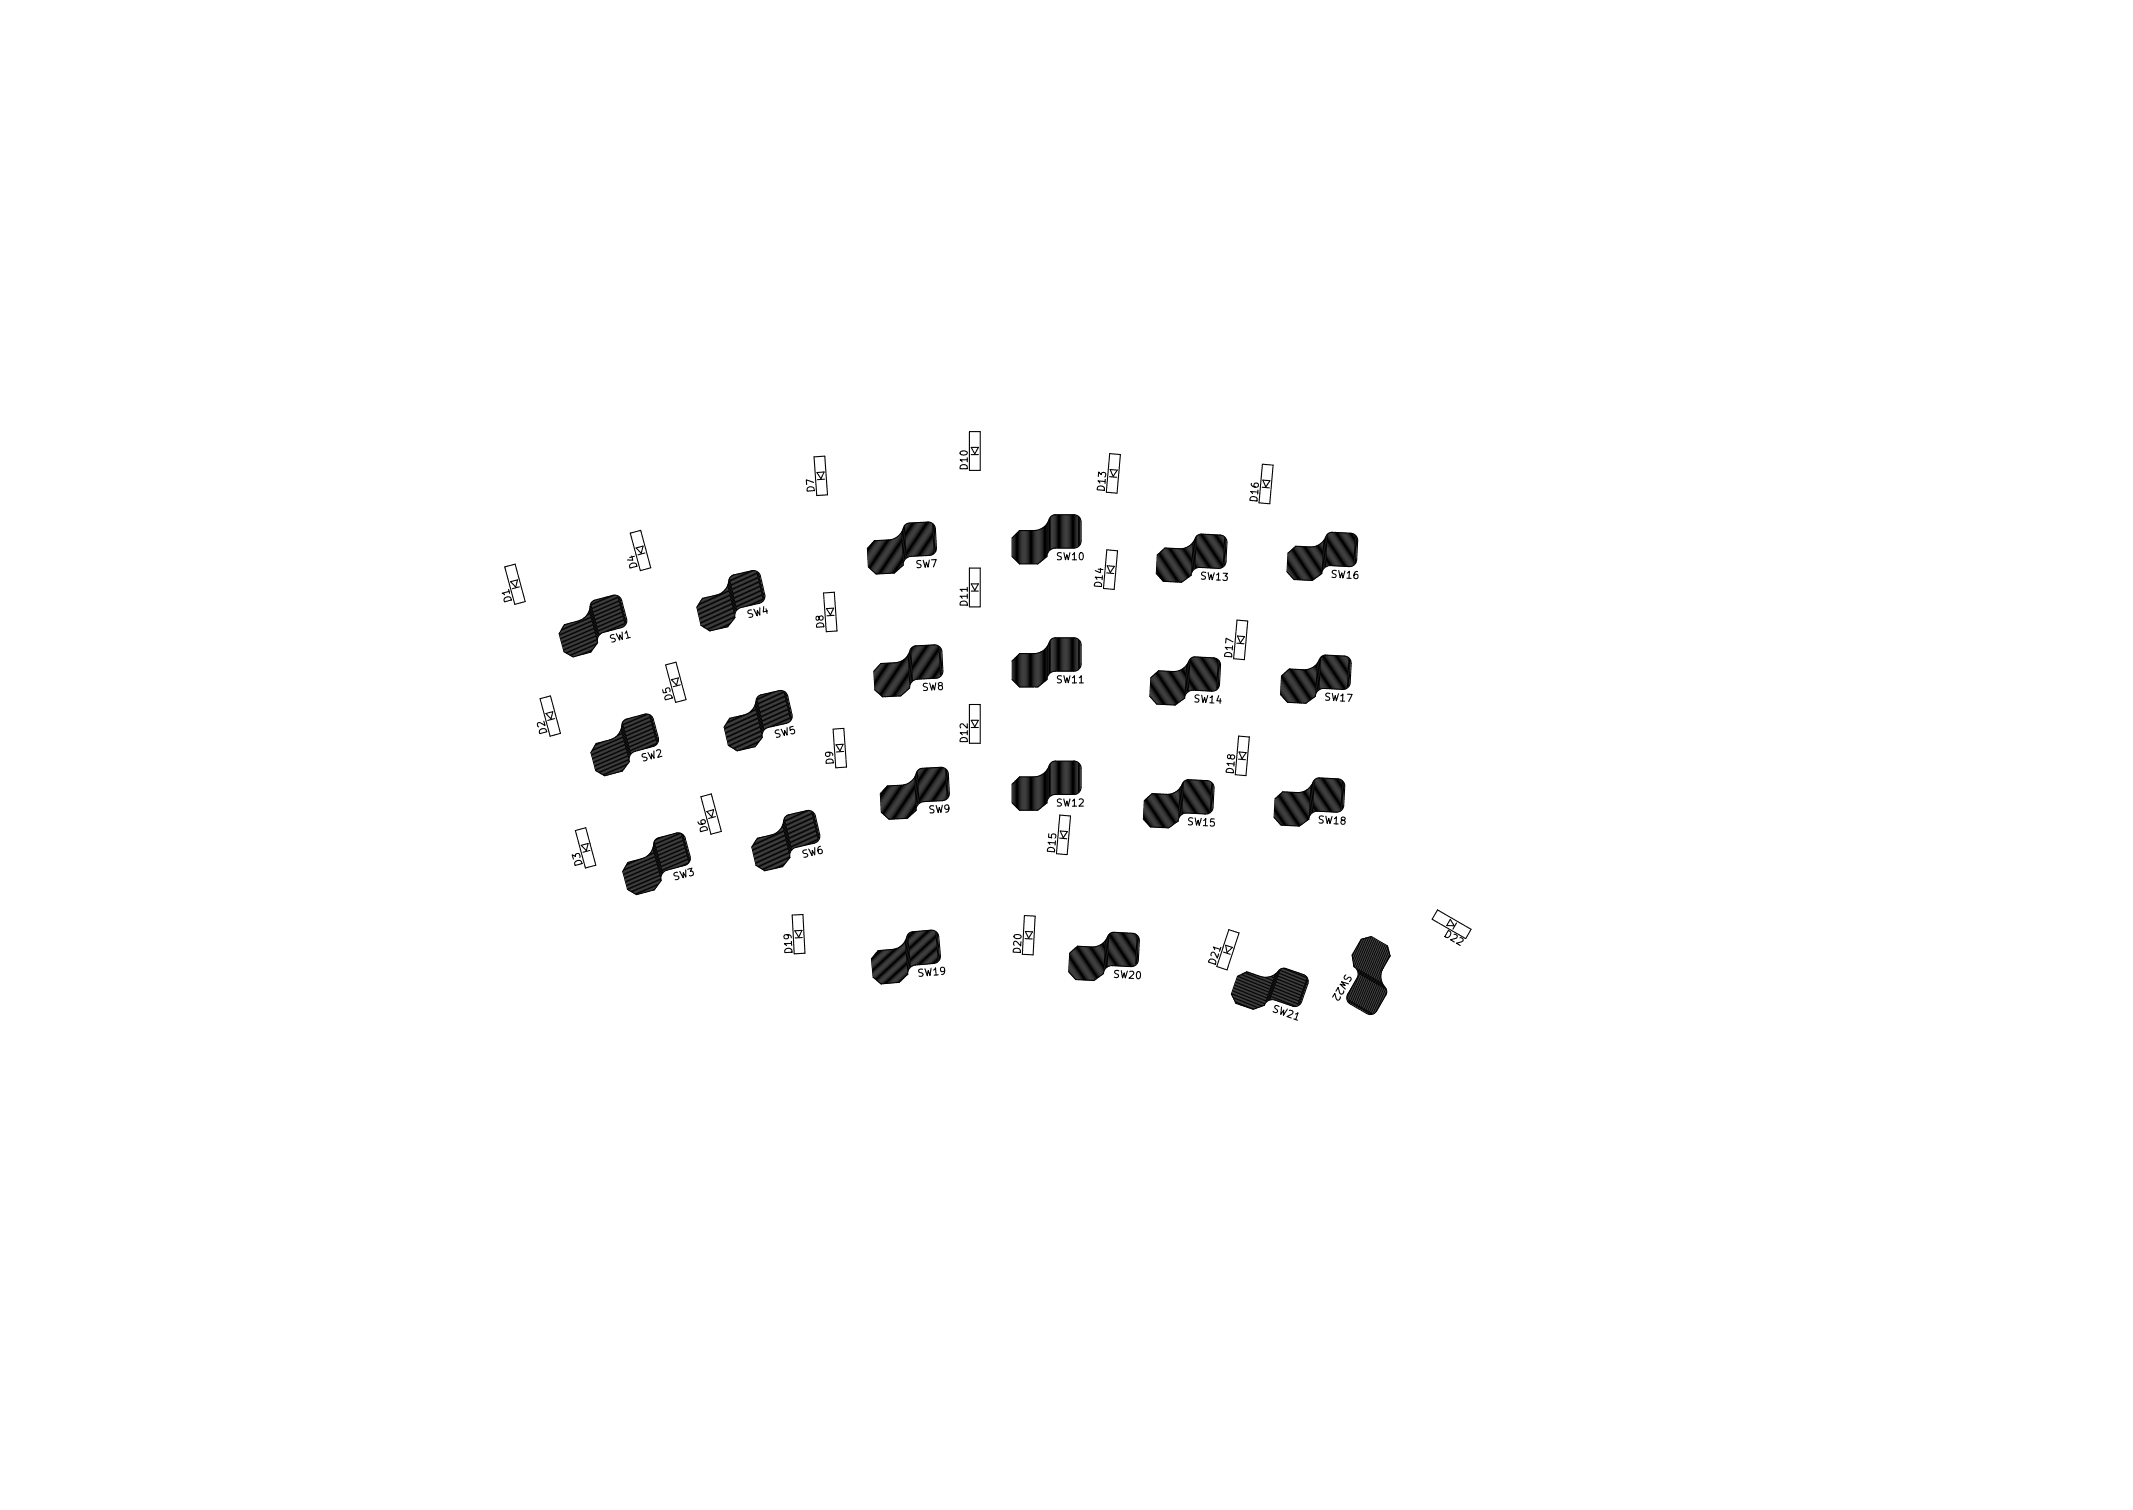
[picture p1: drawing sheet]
<svg xmlns="http://www.w3.org/2000/svg" width="297mm" height="210mm" viewBox="0 0 297 210" stroke-linecap="round" stroke-linejoin="round" font-family="sans-serif">
<defs><g id="words">
<g font-size="1.4">
<text x="134.8" y="65.3" transform="rotate(-90 134.8 65.3)">D10</text>
<text x="113.5" y="68.5" transform="rotate(-94 113.5 68.5)">D7</text>
<text x="153.8" y="68.3" transform="rotate(-85 153.8 68.3)">D13</text>
<text x="175.1" y="69.8" transform="rotate(-85 175.1 69.8)">D16</text>
<text x="147.2" y="78">SW10</text>
<text x="71.3" y="83.7" transform="rotate(-105 71.3 83.7)">D1</text>
<text x="88.8" y="79" transform="rotate(-105 88.8 79)">D4</text>
<text x="127.5" y="79.1" transform="rotate(-3 127.5 79.1)">SW7</text>
<text x="153.4" y="81.7" transform="rotate(-85 153.4 81.7)">D14</text>
<text x="167.2" y="80.7" transform="rotate(3 167.2 80.7)">SW13</text>
<text x="185.4" y="80.4" transform="rotate(3 185.4 80.4)">SW16</text>
<text x="85" y="89.5" transform="rotate(-15 85 89.5)">SW1</text>
<text x="104.2" y="86.1" transform="rotate(-13 104.2 86.1)">SW4</text>
<text x="114.8" y="87.4" transform="rotate(-94 114.8 87.4)">D8</text>
<text x="134.8" y="84.3" transform="rotate(-90 134.8 84.3)">D11</text>
<text x="147.2" y="95.1">SW11</text>
<text x="171.6" y="91.5" transform="rotate(-85 171.6 91.5)">D17</text>
<text x="93.7" y="97.3" transform="rotate(-105 93.7 97.3)">D5</text>
<text x="128.4" y="96.2" transform="rotate(-3 128.4 96.2)">SW8</text>
<text x="166.3" y="97.8" transform="rotate(3 166.3 97.8)">SW14</text>
<text x="184.5" y="97.5" transform="rotate(3 184.5 97.5)">SW17</text>
<text x="76.2" y="102" transform="rotate(-105 76.2 102)">D2</text>
<text x="89.5" y="106.1" transform="rotate(-15 89.5 106.1)">SW2</text>
<text x="108" y="102.8" transform="rotate(-13 108 102.8)">SW5</text>
<text x="116.1" y="106.4" transform="rotate(-94 116.1 106.4)">D9</text>
<text x="134.8" y="103.3" transform="rotate(-90 134.8 103.3)">D12</text>
<text x="171.8" y="107.7" transform="rotate(-85 171.8 107.7)">D18</text>
<text x="129.3" y="113.3" transform="rotate(-3 129.3 113.3)">SW9</text>
<text x="147.2" y="112.3">SW12</text>
<text x="98.6" y="115.7" transform="rotate(-105 98.6 115.7)">D6</text>
<text x="111.8" y="119.5" transform="rotate(-13 111.8 119.5)">SW6</text>
<text x="146.9" y="118.7" transform="rotate(-85 146.9 118.7)">D15</text>
<text x="165.4" y="114.9" transform="rotate(3 165.4 114.9)">SW15</text>
<text x="183.6" y="114.6" transform="rotate(3 183.6 114.6)">SW18</text>
<text x="81.1" y="120.4" transform="rotate(-105 81.1 120.4)">D3</text>
<text x="93.9" y="122.6" transform="rotate(-15 93.9 122.6)">SW3</text>
<text x="201.1" y="130.4" transform="rotate(30 201.1 130.4)">D22</text>
<text x="110.3" y="132.7" transform="rotate(-93 110.3 132.7)">D19</text>
<text x="127.9" y="136" transform="rotate(-5 127.9 136)">SW19</text>
<text x="142.1" y="132.7" transform="rotate(-87 142.1 132.7)">D20</text>
<text x="155.1" y="136.1" transform="rotate(3 155.1 136.1)">SW20</text>
<text x="169.3" y="134.3" transform="rotate(-72 169.3 134.3)">D21</text>
<text x="187.4" y="135.6" transform="rotate(120 187.4 135.6)">SW22</text>
<text x="177.2" y="140.9" transform="rotate(19 177.2 140.9)">SW21</text>
</g>
</g></defs>
<g fill="none" stroke="#000" stroke-width=".15">
<path d="M70.3 78.9l1.4-.3 1.4 5.2-1.4 .4zM87.8 74.2l1.4-.4 1.4 5.3-1.4 .4zM88.6 76.3l.9-.3-.2 1zM89.8 77l-1 .3M102.6 80l1 4.5M102.8 79.9l1 4.5M102.9 79.9l1 4.5M103 79.9l1.1 4.5M103.2 79.8l1 4.5M103.3 79.8l1.1 4.5M103.5 79.8l1 4.5M103.6 79.7l1.1 4.5"/>
<path d="M103.8 79.7l1 4.5M103.9 79.7l1.1 4.5M104.1 79.6l1 4.5M104.2 79.6l1.1 4.5M104.4 79.6l1 4.5M104.5 79.5l1 4.5M104.7 79.5l1 4.5M104.8 79.5l1 4.4M105 79.5l1 4.4M105.1 79.5l1 4.3M105.3 79.6l.9 4.1M105.4 79.6l.9 3.9"/>
<path d="M105.5 79.7l.9 3.7M105.7 79.8l.8 3.5M113.4 63.6l1.5-.1 .3 5.4-1.5 .1zM113.8 65.8l1-.1-.5 1zM114.8 66.7l-1 .1M120.9 76.2l.2 2.9M121.1 76.1l.1 3.1M121.2 75.9l.2 3.5M121.4 75.7l.2 3.8M121.5 75.6l.2 4.1M121.6 75.5l.3 4.3M121.8 75.3l1.9-.1a2.46 2.46 0 0 0 2.2-2l.3-.2 .3-.2 2.7-.1a1 1 0 0 1 1.1 .9l.1 2.7a1 1 0 0 1-.9 1l-2.6 .2a1.17 1.17 0 0 0-1.1 1.2l-1.2 1.1-2.6 .1-1.1-.9-.1-2.6z"/>
<path d="M121.8 75.3l.2 4.6M121.9 75.3l.3 4.6M122.1 75.3l.2 4.6M122.2 75.3l.3 4.6M122.4 75.3l.2 4.6M122.5 75.3l.3 4.6M122.7 75.3l.2 4.6M122.8 75.3l.3 4.5M123 75.2l.2 4.6M123.1 75.2l.3 4.6M123.3 75.2l.2 4.6M123.4 75.2l.3 4.6"/>
<path d="M123.6 75.2l.2 4.6M123.7 75.2l.3 4.6M123.9 75.2l.2 4.5M124 75.1l.3 4.7M124.2 75.1l.2 4.7M124.3 75.1l.3 4.6M124.5 75.1l.2 4.5M124.6 75l.3 4.5M124.8 74.9l.2 4.4M124.9 74.8l.3 4.4M125.1 74.7l.2 4.4M125.2 74.6l.2 4.4"/>
<path d="M125.3 74.4l.3 4.5M125.5 74.3l.2 4.4M125.6 74.1l.2 4.1M125.7 73.9l.2 4.1M125.8 73.7l.2 4.1M125.9 73.5l.2 4.2M125.9 73.3l.3 4.4M126 73.1l.3 4.5M126.2 73l.2 4.6M126.3 72.9l.3 4.6M126.5 72.9l.2 4.6M126.6 72.9l.3 4.5"/>
<path d="M126.8 72.8l.2 4.6M126.9 72.8l.3 4.6M127.1 72.8l.2 4.6M127.2 72.8l.3 4.6M127.4 72.8l.2 4.6M127.5 72.8l.3 4.6M127.7 72.8l.2 4.6M127.8 72.8l.3 4.6M128 72.8l.2 4.6M128.1 72.8l.3 4.6M128.3 72.8l.2 4.6M128.4 72.8l.3 4.6"/>
<path d="M128.6 72.8l.2 4.5M128.7 72.7l.3 4.6M128.9 72.7l.2 4.6M129 72.7l.3 4.6M129.2 72.7l.2 4.6M129.3 72.7l.3 4.6M129.5 72.8l.2 4.4M129.6 72.8l.2 4.4M129.8 72.9l.2 4.2M129.9 73l.2 3.9M130 73.1l.2 3.7M130.1 73.2l.2 3.6"/>
<path d="M135 60.1h1.5v5.4h-1.5zM135 79.1h1.5v5.4h-1.5zM135.2 62.3h1l-.4 .9zM135.2 63.3h1M141.1 74.7v2.9M141.2 74.6v3.2M141.4 74.4v3.5M141.5 74.3v3.8M141.7 74.1v4.1M141.9 74v4.4M142 73.9h1.9a2.46 2.46 0 0 0 2.4-1.9l.3-.2 .3-.1h2.7a1 1 0 0 1 1 1v2.6a1 1 0 0 1-1 1h-2.6a1.18 1.18 0 0 0-1.2 1.2l-1.3 1h-2.5l-1.1-1v-2.6zM142 73.9v4.6"/>
<path d="M142.2 73.9v4.6M142.3 73.9v4.6M142.5 73.9v4.6M142.6 73.9v4.6M142.8 73.9v4.6M142.9 73.9v4.6M143 73.9v4.6M143.2 73.9v4.6M143.3 73.9v4.6M143.5 73.9v4.6M143.6 73.9v4.6M143.8 73.9v4.6"/>
<path d="M143.9 73.9v4.6M144.1 73.9v4.5M144.2 73.8v4.7M144.4 73.8v4.7M144.5 73.8v4.6M144.7 73.8v4.5M144.9 73.7v4.5M145 73.6v4.5M145.2 73.5v4.5M145.3 73.4v4.4M145.5 73.3v4.4M145.6 73.2v4.4"/>
<path d="M145.8 73v4.5M145.9 72.8v4.2M145.9 72.7v4.1M146 72.5v4.1M146.2 72.3v4.2M146.2 72.1v4.4M146.3 71.9v4.5M146.5 71.8v4.6M146.6 71.7v4.6M146.8 71.7v4.6M146.9 71.7v4.6M147.1 71.7v4.5"/>
<path d="M147.2 71.7v4.6M147.4 71.7v4.6M147.6 71.7v4.6M147.7 71.7v4.6M147.9 71.7v4.6M148 71.7v4.6M148.2 71.7v4.6M148.3 71.7v4.6M148.5 71.7v4.6M148.6 71.7v4.6M148.8 71.7v4.6M148.9 71.7v4.6"/>
<path d="M149 71.7v4.6M149.2 71.7v4.6M149.3 71.7v4.6M149.5 71.7v4.6M149.6 71.7v4.5M149.8 71.7v4.5M149.9 71.8v4.4M150.1 71.9v4.2M150.2 72v3.9M150.3 72.1v3.7M150.4 72.2v3.6M154.1 79.8l1 .1"/>
<path d="M154.1 76.6l1.5 .1-.4 5.4-1.5-.2zM154.2 78.8l1 .1-.6 .8zM154.5 66.4l1 .1M154.5 63.2l1.5 .1-.4 5.4-1.5-.2zM154.6 65.4l1 .1-.6 .8zM161.2 77.3l1-1 2 .1a2.46 2.46 0 0 0 2.4-1.7l.3-.3h.3l2.7 .1a1 1 0 0 1 1 1.1l-.2 2.6a1 1 0 0 1-1 .9l-2.6-.1a1.18 1.18 0 0 0-1.2 1.1l-1.4 1-2.5-.2-1-1zM161.3 77.1l-.1 2.9M161.5 77l-.2 3.2M161.6 76.8l-.1 3.5M161.8 76.7l-.2 3.8M162 76.6l-.3 4.1M162.1 76.5l-.2 4.3"/>
<path d="M162.3 76.3l-.3 4.6M162.4 76.3l-.2 4.6M162.6 76.3l-.3 4.6M162.7 76.4l-.2 4.5M162.9 76.4l-.3 4.6M163 76.4l-.2 4.6M163.2 76.4l-.3 4.6M163.3 76.4l-.2 4.6M163.5 76.4l-.3 4.6M163.6 76.4l-.2 4.6M163.8 76.4l-.3 4.6M163.9 76.4l-.2 4.6"/>
<path d="M164.1 76.4l-.3 4.6M164.2 76.4l-.2 4.6M164.4 76.4l-.3 4.6M164.5 76.4l-.2 4.6M164.7 76.4l-.3 4.6M164.8 76.4l-.2 4.6M165 76.4l-.3 4.5M165.1 76.3l-.2 4.5M165.3 76.2l-.3 4.5M165.4 76.1l-.2 4.5M165.6 76.1l-.2 4.3M165.7 76l-.2 4.4"/>
<path d="M165.9 75.8l-.2 4.5M166.1 75.7l-.3 4.4M166.2 75.5l-.3 4.1M166.3 75.3l-.2 4.2M166.4 75.1l-.2 4.2M166.5 75l-.2 4.2M166.6 74.8l-.2 4.3M166.7 74.6l-.2 4.5M166.9 74.5l-.3 4.6M167 74.4l-.2 4.6M167.2 74.4l-.3 4.6M167.3 74.4l-.2 4.6"/>
<path d="M167.5 74.4l-.3 4.5M167.6 74.4l-.2 4.6M167.8 74.4l-.3 4.6M167.9 74.4l-.2 4.6M168.1 74.4l-.3 4.6M168.2 74.4l-.2 4.6M168.4 74.4l-.3 4.6M168.5 74.5l-.2 4.5M168.7 74.5l-.3 4.6M168.8 74.5l-.2 4.6M169 74.5l-.3 4.6M169.1 74.5l-.2 4.6"/>
<path d="M169.3 74.5l-.3 4.6M169.4 74.5l-.2 4.6M169.6 74.5l-.3 4.6M169.7 74.5l-.2 4.6M169.9 74.5l-.3 4.6M170 74.5l-.2 4.6M170.2 74.6l-.3 4.5M170.3 74.6l-.2 4.4M170.5 74.8l-.3 4.1M170.6 74.9l-.3 3.9M170.6 75l-.2 3.7M170.7 75.1l-.1 3.6"/>
<path d="M175.8 67.8l1 .1M175.8 64.6l1.5 .2-.5 5.3-1.5-.1zM175.9 66.9h1l-.6 .9zM179.4 77l1-.9 2 .1a2.46 2.46 0 0 0 2.4-1.8l.3-.2 .3-.1 2.7 .2a1 1 0 0 1 1 1l-.2 2.6a1 1 0 0 1-1 1l-2.6-.1a1.18 1.18 0 0 0-1.2 1.1l-1.4 .9-2.5-.1-1-1.1zM179.5 76.9l-.1 2.9M179.7 76.8l-.2 3.1M179.8 76.6l-.1 3.5M180 76.5l-.2 3.7M180.2 76.3l-.3 4.1M180.3 76.2l-.2 4.4M180.5 76.1l-.3 4.6M180.6 76.1l-.2 4.6"/>
<path d="M180.8 76.1l-.3 4.6M180.9 76.1l-.2 4.6M181.1 76.1l-.3 4.6M181.2 76.1l-.2 4.6M181.4 76.1l-.3 4.6M181.5 76.1l-.2 4.6M181.7 76.1l-.3 4.6M181.8 76.1l-.2 4.6M182 76.2l-.3 4.6M182.1 76.2l-.2 4.6M182.3 76.2l-.3 4.6M182.4 76.2l-.2 4.6"/>
<path d="M182.6 76.2l-.3 4.5M182.7 76.1l-.2 4.7M182.9 76.2l-.3 4.6M183 76.2l-.2 4.6M183.2 76.1l-.3 4.6M183.3 76l-.2 4.6M183.5 76l-.3 4.4M183.6 75.9l-.2 4.4M183.8 75.8l-.2 4.4M183.9 75.7l-.2 4.4M184.1 75.6l-.2 4.4M184.3 75.4l-.3 4.5"/>
<path d="M184.4 75.2l-.3 4.2M184.5 75.1l-.2 4.1M184.6 74.9l-.2 4.1M184.7 74.7l-.2 4.2M184.8 74.5l-.2 4.4M184.9 74.4l-.2 4.5M185.1 74.3l-.3 4.5M185.2 74.2l-.2 4.5M185.4 74.1l-.3 4.6M185.5 74.1l-.2 4.6M185.7 74.1l-.3 4.6M185.8 74.2l-.2 4.5"/>
<path d="M186 74.2l-.3 4.6M186.1 74.2l-.2 4.6M186.3 74.2l-.3 4.6M186.4 74.2l-.2 4.6M186.6 74.2l-.3 4.6M186.7 74.2l-.2 4.6M186.9 74.2l-.3 4.6M187 74.2l-.2 4.6M187.2 74.2l-.3 4.6M187.3 74.2l-.2 4.6M187.5 74.2l-.3 4.6M187.6 74.2l-.2 4.6"/>
<path d="M187.8 74.3l-.3 4.6M187.9 74.3l-.2 4.6M188.1 74.3l-.3 4.6M188.2 74.3l-.2 4.5M188.4 74.3l-.3 4.5M188.5 74.4l-.2 4.4M188.7 74.5l-.3 4.2M188.8 74.6l-.3 4M188.8 74.7l-.2 3.8M188.9 74.9l-.1 3.5M71.1 81l1-.3-.3 1zM72.3 81.7l-.9 .3"/>
<path d="M75.2 97.3l1.5-.4 1.4 5.2-1.5 .4zM76 99.4l1-.3-.3 1zM78 88.1l.7 2.8M78.1 87.9l.8 3.1M78.2 87.7l.9 3.4M78.3 87.5l1 3.7M78.4 87.3l1.1 4M78.5 87.2l1.1 4.2M78.6 87l1.2 4.4M78.8 87l1.2 4.4M78.9 86.9l1.2 4.5M79.1 86.9l1.1 4.4"/>
<path d="M79.2 86.8l1.2 4.5M79.3 86.8l1.2 4.4M79.5 86.8l1.2 4.4M79.6 86.7l1.2 4.5M79.8 86.7l1.2 4.4M79.9 86.6l1.2 4.5M80.1 86.6l1.2 4.5M80.2 86.6l1.2 4.4M80.4 86.5l1.2 4.5M80.5 86.5a2.46 2.46 0 0 0 1.8-2.4l.2-.3 .3-.2 2.5-.7a1 1 0 0 1 1.3 .7l.7 2.6a1 1 0 0 1-.8 1.2l-2.4 .7M80.5 86.5l-1.9 .5-.7 1.2 .6 2.5 1.3 .8 2.5-.7 .9-1.3a1.18 1.18 0 0 1 .9-1.4M80.5 86.5l1.2 4.4"/>
<path d="M80.7 86.5l1.1 4.4M80.8 86.4l1.2 4.5M80.9 86.3l1.2 4.5M81.1 86.3l1.2 4.4M81.2 86.2l1.2 4.4M81.3 86.1l1.2 4.4M81.5 86l1.1 4.3M81.6 85.8l1.1 4.3M81.7 85.7l1.1 4.3M81.8 85.6l1.2 4.2M81.9 85.4l1.2 4.3M82 85.2l1.2 4.3"/>
<path d="M82.1 85l1 4M82.1 84.8l1.1 4M82.2 84.6l1 4M82.2 84.4l1.1 4.1M82.3 84.2l1.1 4.2M82.3 84l1.2 4.3M82.4 83.9l1.2 4.3M82.6 83.7l1.1 4.4M82.7 83.6l1.2 4.5M82.8 83.6l1.2 4.4M83 83.6l1.2 4.3M83.1 83.5l1.2 4.5"/>
<path d="M83.3 83.5l1.2 4.4M83.4 83.4l1.2 4.5M83.6 83.4l1.2 4.4M83.7 83.4l1.2 4.4M83.9 83.3l1.1 4.5M84 83.3l1.2 4.4M84.1 83.2l1.2 4.5M84.3 83.2l1.2 4.4M84.4 83.2l1.2 4.4M84.6 83.1l1.2 4.5M84.7 83.1l1.2 4.4M84.9 83l1.2 4.5"/>
<path d="M85 83l1.2 4.5M85.2 83l1.1 4.4M85.3 82.9l1.2 4.5M85.4 82.9l1.2 4.4M85.6 82.9l1.2 4.4M85.8 82.9l1.1 4.3M85.9 83l1.1 4M86.1 83l1 3.9M86.2 83.1l.9 3.6M86.3 83.2l.9 3.5M87.8 100l1.2 4.4M88 100l1.2 4.4"/>
<path d="M88.1 99.9l1.2 4.5M88.3 99.9l1.2 4.4M88.4 99.8l1.2 4.5M88.6 99.8l1.1 4.4M88.7 99.8l1.2 4.4M88.8 99.7l1.2 4.5M89 99.7l1.2 4.4M89.1 99.6l1.2 4.5M89.3 99.6l1.2 4.4M89.4 99.6l1.2 4.4M89.6 99.5l1.2 4.5M89.7 99.5l1.2 4.4"/>
<path d="M89.9 99.4l1.1 4.4M90 99.5l1.2 4.3M90.2 99.5l1.1 4.2M90.3 99.5l1.1 4.1M90.5 99.6l1 3.8M90.6 99.7l1 3.6M90.7 99.8l.9 3.4M92.7 92.6l1.4-.4 1.4 5.2-1.4 .4zM93.5 94.6l1-.2-.3 1zM94.7 95.4l-.9 .2M97.2 84.4l.6 2.8M97.3 84.2l.7 3.1"/>
<path d="M97.4 84l.8 3.4M97.5 83.8l.8 3.7M97.6 83.6l.9 4M97.7 83.5l1 4.3M97.8 83.3l1.1 4.5M98 83.3l1 4.5M98.1 83.3l1.1 4.5M98.3 83.2l1 4.5M98.4 83.2l1.1 4.5M98.6 83.2l1 4.5M98.7 83.1l1.1 4.5M98.9 83.1l1 4.5"/>
<path d="M99 83.1l1 4.4M99.2 83l1 4.5M99.3 83l1 4.5M99.4 83l1.1 4.4M99.6 82.9l1 4.5M99.7 82.9l1.1 4.5M99.9 82.9l1 4.4M100 82.8l1.1 4.5M100.2 82.7l1 4.6M100.3 82.7l1.1 4.5M100.5 82.6l1 4.5M100.6 82.5l1 4.4"/>
<path d="M100.7 82.4l1 4.4M100.8 82.3l1 4.3M101 82.2l.9 4.2M101.1 82l1 4.3M101.2 81.8l1 4.4M101.3 81.7l1 4.3M101.4 81.4l.9 4.1M101.4 81.3l1 4M101.5 81.1l.9 4M101.5 80.9l1 4.1M101.6 80.6l1 4.3M101.6 80.5l1.1 4.3"/>
<path d="M101.8 80.3l1 4.5M101.9 80.2l1 4.4M101.9 100l1.1 4.5M102 80.1l1.1 4.5M102.1 99.9l1 4.5M102.2 80.1l2.5-.6a1 1 0 0 1 1.2 .7l.6 2.6a1 1 0 0 1-.8 1.2l-2.5 .6a1.17 1.17 0 0 0-.8 1.4l-1.1 1.3-2.4 .5-1.3-.7-.6-2.6 .8-1.2 1.9-.4a2.46 2.46 0 0 0 1.9-2.3l.2-.4 .4-.1 1 4.5M102.2 99.9l1.1 4.5M102.3 80l1 4.5M102.4 99.9l1 4.5M102.5 80l1 4.5M102.5 99.8l1.1 4.5M102.7 99.8l1 4.5"/>
<path d="M102.8 99.8l1 4.4M103 99.7l1 4.5M103.1 99.7l1 4.5M103.2 99.7l1.1 4.4M103.4 99.6l1 4.5M103.5 99.6l1.1 4.5M103.7 99.6l1 4.4M103.8 99.5l1.1 4.5M104 99.4l1 4.6M104.1 99.4l1.1 4.5M104.3 99.3l1 4.5M104.4 99.2l1 4.4"/>
<path d="M104.5 99.1l1 4.4M104.6 99l1 4.3M104.8 98.9l.9 4.2M104.9 98.7l1 4.3M105 98.5l1 4.4M105.1 98.4l1 4.3M105.2 98.1l.9 4.1M105.2 98l1 4M105.3 97.8l.9 4M105.3 97.6l1 4.1M105.4 97.3l1 4.3M105.4 97.2l1.1 4.3"/>
<path d="M105.6 97l1 4.5M105.7 96.9l1 4.4M105.8 96.8l1.1 4.5M106 96.8l1 4.5M106.1 96.7l1 4.5M106.3 96.7l1 4.5M106.4 96.7l1 4.5M106.6 96.6l1 4.5M106.7 96.6l1 4.5M106.8 96.6l1.1 4.5M107 96.5l1 4.5M107.1 96.5l1.1 4.5"/>
<path d="M107.3 96.5l1 4.5M107.4 96.4l1.1 4.5M107.6 96.4l1 4.5M107.7 96.4l1.1 4.5M107.9 96.3l1 4.5M108 96.3l1.1 4.5M108.2 96.3l1 4.5M108.3 96.2l1 4.5M108.5 96.2l1 4.5M108.6 96.2l1 4.4M108.8 96.2l1 4.4M108.9 96.2l1 4.3"/>
<path d="M109.1 96.3l.9 4.1M109.2 96.3l.9 3.9M109.3 96.4l.9 3.7M109.5 96.5l.8 3.5M114.7 82.6l1.5-.1 .4 5.4-1.5 .1zM115.1 84.7h1l-.4 .9zM116.2 85.7h-1M121.8 93.3l.2 2.9M122 93.2l.1 3.1M122.1 93l.2 3.5M122.3 92.8l.2 3.8M122.4 92.7l.2 4.1"/>
<path d="M122.5 92.6l.3 4.3M122.7 92.4l.2 4.6M122.8 92.4l.3 4.6M123 92.4l.2 4.6M123.1 92.4l.3 4.6M123.3 92.4l.2 4.6M123.4 92.4l.3 4.6M123.6 92.4l.2 4.6M123.7 92.4l.3 4.6M123.9 92.3l.2 4.6M124 92.3l.3 4.6M124.2 92.3l.2 4.6"/>
<path d="M124.3 92.3l.3 4.6M124.5 92.3l.2 4.6M124.6 92.3a2.46 2.46 0 0 0 2.2-2l.3-.2 .3-.2 2.7-.1a1 1 0 0 1 1.1 .9l.1 2.7a1 1 0 0 1-.9 1l-2.6 .2M124.6 92.3l-1.9 .1-1 1.1 .1 2.6 1.1 .9 2.6-.1 1.2-1.1a1.18 1.18 0 0 1 1.1-1.2M124.6 92.3l.3 4.6M124.8 92.3l.2 4.5M124.9 92.2l.3 4.7M125.1 92.2l.2 4.7M125.2 92.2l.3 4.6M125.4 92.2l.2 4.5M125.5 92.1l.3 4.5M125.7 92l.2 4.4"/>
<path d="M125.8 91.9l.3 4.4M126 91.8l.2 4.4M126.1 91.7l.2 4.4M126.2 91.5l.3 4.5M126.4 91.4l.2 4.4M126.5 91.2l.2 4.1M126.6 91l.2 4.2M126.7 90.8l.2 4.1M126.8 90.6l.2 4.2M126.8 90.4l.3 4.4M126.9 90.2l.3 4.5M127.1 90.1l.2 4.6"/>
<path d="M127.2 90l.3 4.6M127.4 90l.2 4.6M127.5 90l.3 4.6M127.7 89.9l.2 4.6M127.8 89.9l.3 4.6M128 89.9l.2 4.6M128.1 89.9l.3 4.6M128.3 89.9l.2 4.6M128.4 89.9l.3 4.6M128.6 89.9l.2 4.6M128.7 89.9l.3 4.6M128.9 89.9l.2 4.6"/>
<path d="M129 89.9l.3 4.6M129.2 89.9l.2 4.6M129.3 89.9l.3 4.6M129.5 89.9l.2 4.5M129.6 89.8l.3 4.6M129.8 89.8l.2 4.6M129.9 89.8l.3 4.6M130.1 89.8l.2 4.6M130.2 89.8l.3 4.6M130.4 89.9l.2 4.5M130.5 89.9l.2 4.4M130.7 90l.2 4.2"/>
<path d="M130.8 90.1l.2 3.9M130.9 90.2l.2 3.7M131 90.3l.2 3.6M135 98.1h1.5v5.4h-1.5zM135.2 81.3h1l-.4 .9zM135.2 82.3h1M141.1 91.9v2.9M141.3 91.8v3.1M141.4 91.6v3.5M141.6 91.4v3.8M141.7 91.3v4.1M141.9 91.2v4.3"/>
<path d="M142 91h2a2.46 2.46 0 0 0 2.3-1.8l.3-.3 .3-.1h2.7a1 1 0 0 1 1 1v2.7a1 1 0 0 1-1 1h-2.6a1.18 1.18 0 0 0-1.2 1.1l-1.3 1.1h-2.5l-1-1.1v-2.6zM142 91v4.6M142.2 91v4.6M142.3 91v4.6M142.5 91v4.6M142.6 91v4.6M142.8 91v4.6M142.9 91v4.6M143.1 91v4.6M143.2 91v4.6M143.4 91v4.6M143.5 91v4.6"/>
<path d="M143.7 91v4.6M143.8 91v4.6M144 91v4.6M144.1 91v4.6M144.3 91v4.6M144.4 91v4.6M144.6 91v4.6M144.7 90.9v4.6M144.9 90.8v4.6M145 90.8v4.4M145.2 90.7v4.4M145.3 90.6v4.4"/>
<path d="M145.5 90.5v4.4M145.6 90.3v4.5M145.8 90.2v4.4M145.9 90v4.1M146 89.8v4.2M146.1 89.6v4.2M146.2 89.5v4.2M146.3 89.2v4.4M146.4 89.1v4.5M146.5 89v4.5M146.7 88.9v4.5M146.8 88.8v4.6"/>
<path d="M147 88.8v4.6M147.1 88.8v4.6M147.3 88.8v4.6M147.4 88.8v4.6M147.6 88.8v4.6M147.7 88.8v4.6M147.9 88.8v4.6M148 88.8v4.6M148.2 88.8v4.6M148.3 88.8v4.6M148.5 88.8v4.6M148.6 88.8v4.6"/>
<path d="M148.8 88.8v4.6M148.9 88.8v4.6M149.1 88.8v4.6M149.2 88.8v4.6M149.4 88.8v4.6M149.5 88.8v4.6M149.7 88.8v4.6M149.8 88.9v4.5M150 88.9v4.4M150.1 89v4.2M150.2 89.1v4M150.3 89.2v3.8"/>
<path d="M150.4 89.4v3.5M160.3 94.4l1-1 2 .1a2.46 2.46 0 0 0 2.4-1.7l.3-.3h.3l2.7 .1a1 1 0 0 1 1 1.1l-.2 2.6a1 1 0 0 1-1 .9l-2.6-.1a1.18 1.18 0 0 0-1.2 1.1l-1.4 1-2.5-.2-1-1zM160.4 94.2l-.1 2.9M160.6 94.1l-.2 3.2M160.7 93.9l-.1 3.5M160.9 93.8l-.2 3.8M161.1 93.7l-.3 4.1M161.2 93.6l-.2 4.3M161.4 93.4l-.3 4.6M161.5 93.4l-.2 4.6M161.7 93.4l-.3 4.6M161.8 93.5l-.2 4.5"/>
<path d="M162 93.5l-.3 4.6M162.1 93.5l-.2 4.6M162.3 93.5l-.3 4.6M162.4 93.5l-.2 4.6M162.6 93.5l-.3 4.6M162.7 93.5l-.2 4.6M162.9 93.5l-.3 4.6M163 93.5l-.2 4.6M163.2 93.5l-.3 4.6M163.3 93.5l-.2 4.6M163.5 93.5l-.3 4.6M163.6 93.5l-.2 4.6"/>
<path d="M163.8 93.5l-.3 4.6M163.9 93.5l-.2 4.6M164.1 93.5l-.3 4.5M164.2 93.4l-.2 4.5M164.4 93.3l-.3 4.5M164.5 93.2l-.2 4.5M164.7 93.2l-.2 4.3M164.8 93.1l-.2 4.4M165 92.9l-.2 4.5M165.2 92.8l-.3 4.4M165.3 92.6l-.3 4.1M165.4 92.4l-.2 4.2"/>
<path d="M165.5 92.2l-.2 4.2M165.6 92.1l-.2 4.2M165.7 91.9l-.2 4.3M165.8 91.7l-.2 4.5M166 91.6l-.3 4.6M166.1 91.5l-.2 4.6M166.3 91.5l-.3 4.6M166.4 91.5l-.2 4.6M166.6 91.5l-.3 4.5M166.7 91.5l-.2 4.6M166.9 91.5l-.3 4.6M167 91.5l-.2 4.6"/>
<path d="M167.2 91.5l-.3 4.6M167.3 91.5l-.2 4.6M167.5 91.5l-.3 4.6M167.6 91.6l-.2 4.5M167.8 91.6l-.3 4.6M167.9 91.6l-.2 4.6M168.1 91.6l-.3 4.6M168.2 91.6l-.2 4.6M168.4 91.6l-.3 4.6M168.5 91.6l-.2 4.6M168.7 91.6l-.3 4.6M168.8 91.6l-.2 4.6"/>
<path d="M169 91.6l-.3 4.6M169.1 91.6l-.2 4.6M169.3 91.7l-.3 4.5M169.4 91.7l-.2 4.4M169.6 91.9l-.3 4.1M169.7 92l-.3 3.9M169.7 92.1l-.2 3.7M169.8 92.2l-.1 3.6M172.2 89.6h1M172.3 86.3l1.5 .2-.5 5.4-1.5-.2zM172.3 88.6h1l-.6 .9zM178.5 94.1l1-.9 2 .1a2.46 2.46 0 0 0 2.4-1.8l.3-.2 .3-.1 2.7 .2a1 1 0 0 1 1 1l-.2 2.6a1 1 0 0 1-1 1l-2.6-.1a1.18 1.18 0 0 0-1.2 1.1l-1.4 .9-2.5-.1-1-1.1z"/>
<path d="M178.6 94l-.1 2.9M178.8 93.9l-.2 3.1M178.9 93.7l-.1 3.5M179.1 93.6l-.2 3.7M179.3 93.4l-.3 4.1M179.4 93.3l-.2 4.4M179.6 93.2l-.3 4.6M179.7 93.2l-.2 4.6M179.9 93.2l-.3 4.6M180 93.2l-.2 4.6M180.2 93.2l-.3 4.6M180.3 93.2l-.2 4.6"/>
<path d="M180.5 93.2l-.3 4.6M180.6 93.2l-.2 4.6M180.8 93.2l-.3 4.6M180.9 93.2l-.2 4.6M181.1 93.3l-.3 4.6M181.2 93.3l-.2 4.6M181.4 93.3l-.3 4.6M181.5 93.3l-.2 4.6M181.7 93.3l-.3 4.5M181.8 93.2l-.2 4.7M182 93.3l-.3 4.6M182.1 93.3l-.2 4.6"/>
<path d="M182.3 93.2l-.3 4.6M182.4 93.1l-.2 4.6M182.6 93.1l-.3 4.4M182.7 93l-.2 4.4M182.9 92.9l-.2 4.4M183 92.8l-.2 4.4M183.2 92.7l-.2 4.4M183.4 92.5l-.3 4.5M183.5 92.3l-.3 4.2M183.6 92.2l-.2 4.1M183.7 92l-.2 4.1M183.8 91.8l-.2 4.2"/>
<path d="M183.9 91.6l-.2 4.4M184 91.5l-.2 4.5M184.2 91.4l-.3 4.5M184.3 91.3l-.2 4.5M184.5 91.2l-.3 4.6M184.6 91.2l-.2 4.6M184.8 91.2l-.3 4.6M184.9 91.3l-.2 4.5M185.1 91.3l-.3 4.6M185.2 91.3l-.2 4.6M185.4 91.3l-.3 4.6M185.5 91.3l-.2 4.6"/>
<path d="M185.7 91.3l-.3 4.6M185.8 91.3l-.2 4.6M186 91.3l-.3 4.6M186.1 91.3l-.2 4.6M186.3 91.3l-.3 4.6M186.4 91.3l-.2 4.6M186.6 91.3l-.3 4.6M186.7 91.4l-.2 4.5M186.9 91.4l-.3 4.6M187 91.4l-.2 4.6M187.2 91.4l-.3 4.6M187.3 91.4l-.2 4.5"/>
<path d="M187.5 91.4l-.3 4.5M187.6 91.5l-.2 4.4M187.8 91.6l-.3 4.2M187.9 91.7l-.3 4M187.9 91.8l-.2 3.8M188 92l-.1 3.5M77.2 100.1l-.9 .2M80.1 115.6l1.5-.3 1.4 5.2-1.5 .4zM80.9 117.7l1-.3-.2 1zM82.2 118.4l-1 .3M82.4 104.6l.7 2.8M82.5 104.5l.8 3"/>
<path d="M82.6 104.2l.9 3.4M82.7 104.1l1 3.6M82.8 103.9l1.1 3.9M82.9 103.7l1.2 4.2M83 103.5l1.9-.5a2.46 2.46 0 0 0 1.8-2.3l.2-.4 .3-.1 2.6-.8a1 1 0 0 1 1.2 .8l.7 2.5a1 1 0 0 1-.7 1.2l-2.5 .7a1.17 1.17 0 0 0-.9 1.4l-.9 1.4-2.5 .6-1.2-.7-.7-2.5zM83 103.6l1.2 4.4M83.2 103.5l1.2 4.5M83.3 103.5l1.2 4.4M83.5 103.4l1.2 4.5M83.6 103.4l1.2 4.4M83.8 103.4l1.2 4.4M83.9 103.3l1.2 4.5"/>
<path d="M84.1 103.3l1.1 4.4M84.2 103.2l1.2 4.5M84.3 103.2l1.2 4.4M84.5 103.2l1.2 4.4M84.6 103.1l1.2 4.5M84.8 103.1l1.2 4.4M84.9 103l1.2 4.5M85.1 103l1.1 4.4M85.2 102.9l1.2 4.5M85.3 102.9l1.3 4.5M85.5 102.8l1.2 4.5M85.6 102.8l1.2 4.4"/>
<path d="M85.7 102.6l1.2 4.4M85.9 102.5l1.1 4.3M86 102.4l1.1 4.3M86.1 102.3l1.2 4.2M86.2 102.1l1.2 4.3M86.3 101.9l1.2 4.3M86.4 101.8l1.2 4.3M86.5 101.5l1.1 4M86.5 101.4l1.1 4M86.6 101.2l1.1 4M86.6 101l1.1 4M86.7 100.7l1.1 4.3"/>
<path d="M86.7 100.5l1.2 4.4M86.9 100.4l1.1 4.4M87 100.3l1.2 4.4M87.1 100.2l1.2 4.4M87.3 100.1l1.1 4.5M87.4 100.1l1.2 4.4M87.5 100.1l1.2 4.4M87.7 100l1.2 4.5M87.9 120l1.2 4.4M88.1 119.9l1.1 4.5M88.2 119.9l1.2 4.4M88.3 119.9l1.2 4.4"/>
<path d="M88.5 119.8l1.2 4.5M88.6 119.8l1.2 4.4M88.8 119.7l1.2 4.5M88.9 119.7l1.2 4.5M89.1 119.7l1.2 4.4M89.2 119.6l1.2 4.5M89.4 119.6l1.1 4.4M89.5 119.6l1.2 4.4M89.6 119.5l1.2 4.5M89.8 119.4l1.2 4.5M89.9 119.4l1.2 4.4M90.1 119.3l1.1 4.4"/>
<path d="M90.2 119.2l1.2 4.4M90.3 119.1l1.2 4.3M90.4 118.9l1.2 4.3M90.5 118.8l1.2 4.3M90.7 118.7l1.1 4.2M90.8 118.5l1.1 4.3M90.9 118.3l1.1 4.3M90.9 118.1l1.1 4M91 117.9l1.1 4M91 117.7l1.1 4M91.1 117.5l1.1 4.1M91.1 117.3l1.2 4.2"/>
<path d="M91.2 117.1l1.1 4.3M91.3 117l1.2 4.3M91.4 116.8l1.2 4.4M91.5 116.7l1.2 4.5M91.7 116.7l1.2 4.4M91.8 116.7l1.2 4.3M92 116.6l1.2 4.5M92.1 116.6l1.2 4.4M92.3 116.5l1.2 4.5M92.4 116.5l1.2 4.4M92.6 116.5l1.1 4.4M92.7 116.4l1.2 4.5"/>
<path d="M92.8 116.4l1.2 4.4M93 116.3l1.2 4.5M93.1 116.3l1.2 4.4M93.3 116.3l1.2 4.4M93.4 116.2l1.2 4.5M93.6 116.2l1.2 4.4M93.7 116.1l1.2 4.5M93.9 116.1l1.2 4.5M94 116.1l1.2 4.4M94.1 116l1.2 4.5M94.3 116l1.2 4.4M94.5 116l1.1 4.4"/>
<path d="M94.6 116l1.1 4.3M94.8 116.1l1.1 4M94.9 116.1l1 3.9M95 116.2l1 3.6M95.2 116.3l.9 3.5M97.6 110.9l1.5-.3 1.4 5.2-1.5 .4zM98.4 113l1-.3-.3 1zM99.6 113.7l-.9 .3M101 101.1l.6 2.8M101.1 100.9l.7 3.1M101.2 100.7l.8 3.4M101.3 100.5l.8 3.7"/>
<path d="M101.4 100.3l.9 4M101.5 100.2l1 4.3M101.6 100l1.9-.4a2.46 2.46 0 0 0 1.9-2.3l.2-.3 .3-.2 2.6-.6a1 1 0 0 1 1.2 .7l.6 2.6a1 1 0 0 1-.8 1.2l-2.5 .6a1.18 1.18 0 0 0-.8 1.4l-1.1 1.3-2.4 .5-1.3-.7-.6-2.6zM101.6 100l1.1 4.5M101.8 100l1 4.5M104.8 117.8l.7 2.8M104.9 117.6l.7 3.1M105 117.4l.8 3.4M105.1 117.2l.9 3.7M105.3 117l.9 4M105.4 116.9l1 4.3M105.5 116.7l1.9-.4a2.46 2.46 0 0 0 1.8-2.3l.2-.3 .3-.2 2.6-.6a1 1 0 0 1 1.2 .7l.6 2.6a1 1 0 0 1-.7 1.2l-2.5 .6a1.17 1.17 0 0 0-.9 1.4l-1 1.3-2.5 .5-1.2-.7-.6-2.6z"/>
<path d="M105.5 116.7l1 4.5M105.6 116.7l1.1 4.5M105.8 116.7l1 4.5M105.9 116.6l1.1 4.5M106.1 116.6l1 4.5M106.2 116.6l1.1 4.5M106.4 116.5l1 4.5M106.5 116.5l1 4.5M106.7 116.5l1 4.4M106.8 116.4l1 4.5M107 116.4l1 4.5M107.1 116.4l1 4.4"/>
<path d="M107.2 116.3l1.1 4.5M107.4 116.3l1 4.5M107.5 116.3l1.1 4.4M107.7 116.2l1 4.5M107.8 116.1l1.1 4.6M108 116.1l1 4.5M108.1 116l1 4.5M108.2 115.9l1 4.4M108.4 115.8l1 4.4M108.5 115.7l1 4.3M108.6 115.6l1 4.2M108.7 115.4l1 4.3"/>
<path d="M108.8 115.2l1 4.4M109 115.1l1 4.3M109 114.8l.9 4.1M109.1 114.7l.9 4M109.1 114.5l1 4M109.2 114.3l.9 4.1M109.2 114l1 4.3M109.3 113.9l1 4.3M109.4 113.7l1 4.5M109.5 113.6l1.1 4.4M109.7 113.5l1 4.5M109.8 113.5l1.1 4.5"/>
<path d="M110 113.4l1 4.5M110.1 113.4l1 4.5M110.3 113.4l1 4.5M110.4 113.3l1 4.5M110.6 113.3l1 4.5M110.7 113.3l1 4.5M110.8 113.2l1.1 4.5M111 113.2l1 4.5M111.1 113.2l1.1 4.5M111.3 113.1l1 4.5M111.4 113.1l1.1 4.5M111.6 113.1l1 4.5"/>
<path d="M111.7 113l1.1 4.5M111.9 113l1 4.5M112 113l1 4.5M112.2 112.9l1 4.5M112.3 112.9l1 4.5M112.5 112.9l1 4.4M112.6 112.9l1 4.4M112.8 112.9l1 4.3M112.9 113l1 4.1M113.1 113l.8 3.9M113.2 113.1l.8 3.7M113.3 113.2l.8 3.5"/>
<path d="M116 101.5l1.5-.1 .4 5.4-1.5 .1zM116.4 103.7l1-.1-.4 1zM117.5 104.6l-1 .1M122.7 110.4l.2 2.9M122.9 110.2l.1 3.2M123 110l.2 3.5M123.2 109.9l.2 3.8M123.3 109.7l.2 4.1M123.4 109.6l.3 4.4M123.6 109.4l1.9-.1a2.46 2.46 0 0 0 2.2-1.9l.3-.3 .3-.1 2.7-.2a1 1 0 0 1 1.1 1l.1 2.6a1 1 0 0 1-.9 1.1l-2.6 .1a1.18 1.18 0 0 0-1.1 1.3l-1.2 1-2.6 .2-1.1-1-.1-2.6zM123.6 109.5l.2 4.6M123.7 109.5l.3 4.5"/>
<path d="M123.9 109.4l.2 4.6M124 109.4l.3 4.6M124.2 109.4l.2 4.6M124.3 109.4l.3 4.6M124.5 109.4l.2 4.6M124.6 109.4l.3 4.6M124.8 109.4l.2 4.6M124.9 109.4l.3 4.6M125.1 109.4l.2 4.6M125.2 109.4l.3 4.6M125.4 109.4l.2 4.6M125.5 109.4l.3 4.6"/>
<path d="M125.7 109.3l.2 4.6M125.8 109.3l.3 4.6M126 109.3l.2 4.6M126.1 109.3l.3 4.6M126.3 109.2l.2 4.6M126.4 109.1l.3 4.6M126.6 109.1l.2 4.4M126.7 108.9l.3 4.5M126.9 108.8l.2 4.4M127 108.7l.2 4.4M127.1 108.6l.3 4.4M127.3 108.4l.2 4.5"/>
<path d="M127.4 108.2l.2 4.2M127.5 108.1l.2 4.1M127.6 107.8l.2 4.2M127.7 107.7l.2 4.2M127.7 107.4l.3 4.4M127.8 107.3l.3 4.5M128 107.2l.2 4.5M128.1 107.1l.3 4.5M128.3 107l.2 4.6M128.4 107l.3 4.6M128.6 107l.2 4.5M128.7 107l.3 4.6"/>
<path d="M128.9 107l.2 4.6M129 107l.3 4.6M129.2 107l.2 4.6M129.3 107l.3 4.5M129.5 106.9l.2 4.6M129.6 106.9l.3 4.6M129.8 106.9l.2 4.6M129.9 106.9l.3 4.6M130.1 106.9l.2 4.6M130.2 106.9l.3 4.6M130.4 106.9l.2 4.6M130.5 106.9l.3 4.6"/>
<path d="M130.7 106.9l.2 4.6M130.8 106.9l.3 4.6M131 106.9l.2 4.6M131.1 106.9l.3 4.5M131.3 106.9l.2 4.5M131.4 106.9l.2 4.4M131.6 107l.2 4.2M131.7 107.1l.2 4M131.8 107.2l.2 3.8M131.9 107.4l.2 3.5M135.2 100.3h1l-.4 .9zM135.2 101.3h1"/>
<path d="M140.9 109.2l1.1-1h1.9a2.46 2.46 0 0 0 2.4-1.9l.2-.2 .4-.1h2.7a1 1 0 0 1 1 1v2.6a1 1 0 0 1-1 1h-2.6a1.18 1.18 0 0 0-1.2 1.2l-1.3 1h-2.5l-1.1-1zM141.1 109v2.9M141.2 108.9v3.2M141.4 108.7v3.5M141.5 108.6v3.8M141.7 108.4v4.1M141.9 108.3v4.4M142 108.2v4.6M142.2 108.2v4.6M142.3 108.2v4.6M142.5 108.2v4.6M142.6 108.2v4.6"/>
<path d="M142.8 108.2v4.6M142.9 108.2v4.6M143 108.2v4.6M143.2 108.2v4.6M143.3 108.2v4.6M143.5 108.2v4.6M143.6 108.2v4.6M143.8 108.2v4.6M143.9 108.2v4.6M144.1 108.2v4.5M144.2 108.1v4.7M144.4 108.1v4.7"/>
<path d="M144.5 108.1v4.6M144.7 108.1v4.5M144.9 108v4.5M145 107.9v4.5M145.2 107.8v4.5M145.3 107.7v4.4M145.5 107.6v4.4M145.6 107.5v4.4M145.8 107.3v4.5M145.9 107.1v4.2M145.9 107v4.1M146 106.8v4.1"/>
<path d="M146.2 106.6v4.2M146.2 106.4v4.4M146.3 106.2v4.5M146.5 106.1v4.6M146.6 106v4.6M146.8 106v4.6M146.9 106v4.6M147.1 106v4.5M147.2 106v4.6M147.4 106v4.6M147.6 106v4.6M147.6 116.7l1 .1"/>
<path d="M147.6 113.5l1.5 .1-.5 5.4-1.5-.1zM147.6 115.7l1 .1-.5 .8zM147.7 106v4.6M147.9 106v4.6M148 106v4.6M148.2 106v4.6M148.3 106v4.6M148.5 106v4.6M148.6 106v4.6M148.8 106v4.6M148.9 106v4.6M149 106v4.6"/>
<path d="M149.2 106v4.6M149.3 106v4.6M149.5 106v4.6M149.6 106v4.5M149.8 106v4.5M149.9 106.1v4.4M150.1 106.2v4.2M150.2 106.3v3.9M150.3 106.4v3.7M150.4 106.5v3.6M159.4 111.5l1-1 2 .1a2.46 2.46 0 0 0 2.4-1.7l.3-.3h.3l2.7 .1a1 1 0 0 1 1 1.1l-.2 2.6a1 1 0 0 1-1 .9l-2.6-.1a1.18 1.18 0 0 0-1.2 1.1l-1.4 1-2.5-.2-1-1zM159.5 111.3l-.1 2.9"/>
<path d="M159.7 111.2l-.2 3.2M159.8 111l-.1 3.5M160 110.9l-.2 3.8M160.2 110.8l-.3 4.1M160.3 110.7l-.2 4.3M160.5 110.5l-.3 4.6M160.6 110.5l-.2 4.6M160.8 110.5l-.3 4.6M160.9 110.6l-.2 4.5M161.1 110.6l-.3 4.6M161.2 110.6l-.2 4.6M161.4 110.6l-.3 4.6"/>
<path d="M161.5 110.6l-.2 4.6M161.7 110.6l-.3 4.6M161.8 110.6l-.2 4.6M162 110.6l-.3 4.6M162.1 110.6l-.2 4.6M162.3 110.6l-.3 4.6M162.4 110.6l-.2 4.6M162.6 110.6l-.3 4.6M162.7 110.6l-.2 4.6M162.9 110.6l-.3 4.6M163 110.6l-.2 4.6M163.2 110.6l-.3 4.5"/>
<path d="M163.3 110.5l-.2 4.5M163.5 110.4l-.3 4.5M163.6 110.3l-.2 4.5M163.8 110.3l-.2 4.3M163.9 110.2l-.2 4.4M164.1 110l-.2 4.5M164.3 109.9l-.3 4.4M164.4 109.7l-.3 4.1M164.5 109.5l-.2 4.2M164.6 109.3l-.2 4.2M164.7 109.2l-.2 4.2M164.8 109l-.2 4.3"/>
<path d="M164.9 108.8l-.2 4.5M165.1 108.7l-.3 4.6M165.2 108.6l-.2 4.6M165.4 108.6l-.3 4.6M165.5 108.6l-.2 4.6M165.7 108.6l-.3 4.5M165.8 108.6l-.2 4.6M166 108.6l-.3 4.6M166.1 108.6l-.2 4.6M166.3 108.6l-.3 4.6M166.4 108.6l-.2 4.6M166.6 108.6l-.3 4.6"/>
<path d="M166.7 108.7l-.2 4.5M166.9 108.7l-.3 4.6M167 108.7l-.2 4.6M167.2 108.7l-.3 4.6M167.3 108.7l-.2 4.6M167.5 108.7l-.3 4.6M167.6 108.7l-.2 4.6M167.8 108.7l-.3 4.6M167.9 108.7l-.2 4.6M168.1 108.7l-.3 4.6M168.2 108.7l-.2 4.6M168.4 108.8l-.3 4.5"/>
<path d="M168.5 108.8l-.2 4.4M168.7 109l-.3 4.1M168.8 109.1l-.3 3.9M168.8 109.2l-.2 3.7M168.9 109.3l-.1 3.6M172.5 105.7l1 .1M172.5 102.5l1.5 .1-.5 5.4-1.5-.1zM172.5 104.7l1 .1-.5 .8zM177.6 111.2l1-.9 2 .1a2.46 2.46 0 0 0 2.4-1.8l.3-.2 .3-.1 2.7 .2a1 1 0 0 1 1 1l-.2 2.6a1 1 0 0 1-1 1l-2.6-.1a1.17 1.17 0 0 0-1.2 1.1l-1.4 .9-2.5-.1-1-1.1zM177.7 111.1l-.1 2.9M177.9 111l-.2 3.1M178 110.8l-.1 3.5"/>
<path d="M178.2 110.7l-.2 3.7M178.4 110.5l-.3 4.1M178.5 110.4l-.2 4.4M178.7 110.3l-.3 4.6M178.8 110.3l-.2 4.6M179 110.3l-.3 4.6M179.1 110.3l-.2 4.6M179.3 110.3l-.3 4.6M179.4 110.3l-.2 4.6M179.6 110.3l-.3 4.6M179.7 110.3l-.2 4.6M179.9 110.3l-.3 4.6"/>
<path d="M180 110.3l-.2 4.6M180.2 110.4l-.3 4.6M180.3 110.4l-.2 4.6M180.5 110.4l-.3 4.6M180.6 110.4l-.2 4.6M180.8 110.4l-.3 4.5M180.9 110.3l-.2 4.7M181.1 110.4l-.3 4.6M181.2 110.4l-.2 4.6M181.4 110.3l-.3 4.6M181.5 110.2l-.2 4.6M181.7 110.2l-.3 4.4"/>
<path d="M181.8 110.1l-.2 4.4M182 110l-.2 4.4M182.1 109.9l-.2 4.4M182.3 109.8l-.2 4.4M182.5 109.6l-.3 4.5M182.6 109.4l-.3 4.2M182.7 109.3l-.2 4.1M182.8 109.1l-.2 4.1M182.9 108.9l-.2 4.2M183 108.7l-.2 4.4M183.1 108.6l-.2 4.5M183.3 108.5l-.3 4.5"/>
<path d="M183.4 108.4l-.2 4.5M183.6 108.3l-.3 4.6M183.7 108.3l-.2 4.6M183.9 108.3l-.3 4.6M184 108.4l-.2 4.5M184.2 108.4l-.3 4.6M184.3 108.4l-.2 4.6M184.5 108.4l-.3 4.6M184.6 108.4l-.2 4.6M184.8 108.4l-.3 4.6M184.9 108.4l-.2 4.6M185.1 108.4l-.3 4.6"/>
<path d="M185.2 108.4l-.2 4.6M185.4 108.4l-.3 4.6M185.5 108.4l-.2 4.6M185.7 108.4l-.3 4.6M185.8 108.5l-.2 4.5M186 108.5l-.3 4.6M186.1 108.5l-.2 4.6M186.3 108.5l-.3 4.6M186.4 108.5l-.2 4.5M186.6 108.5l-.3 4.5M186.7 108.6l-.2 4.4M186.9 108.7l-.3 4.2"/>
<path d="M187 108.8l-.3 4M187 108.9l-.2 3.8M187.1 109.1l-.1 3.5M86.8 121.2l.8 2.8M86.9 121l.9 3.1M87 120.8l.9 3.4M87.1 120.6l1 3.7M87.2 120.4l1.1 4M87.4 120.3l1.1 4.2M87.4 120.1l2-.5a2.46 2.46 0 0 0 1.7-2.4l.2-.3 .3-.2 2.6-.7a1 1 0 0 1 1.2 .7l.7 2.6a1 1 0 0 1-.7 1.2l-2.5 .7a1.18 1.18 0 0 0-.8 1.4l-1 1.3-2.5 .7-1.2-.8-.7-2.5zM87.5 120.1l1.2 4.4M87.6 120.1l1.2 4.4"/>
<path d="M87.8 120l1.2 4.5M110.3 127.4l1.5-.1 .3 5.4-1.5 .1zM110.7 129.6l1-.1-.5 1zM111.7 130.5l-1 .1M121.5 133.3l.2 2.9M121.6 133.2l.3 3.1M121.8 133l.3 3.5M121.9 132.8l.3 3.8M122 132.7l.4 4.1M122.2 132.6l.4 4.3M122.3 132.4l2-.2a2.46 2.46 0 0 0 2.1-2l.2-.3 .4-.1 2.6-.3a1 1 0 0 1 1.1 .9l.3 2.7a1 1 0 0 1-.9 1.1l-2.6 .2a1.18 1.18 0 0 0-1.1 1.2l-1.2 1.2-2.5 .2-1.1-.9-.2-2.6zM122.3 132.4l.4 4.6"/>
<path d="M122.5 132.4l.4 4.6M122.6 132.4l.4 4.5M122.8 132.4l.4 4.5M122.9 132.3l.4 4.6M123.1 132.3l.4 4.6M123.2 132.3l.4 4.6M123.4 132.3l.4 4.6M123.5 132.3l.4 4.6M123.7 132.3l.4 4.6M123.8 132.3l.4 4.5M124 132.2l.4 4.6M124.1 132.2l.4 4.6"/>
<path d="M124.3 132.2l.4 4.6M124.4 132.2l.4 4.5M124.6 132.1l.4 4.7M124.7 132.1l.4 4.7M124.9 132.1l.4 4.6M125 132.1l.4 4.5M125.1 131.9l.4 4.6M125.3 131.9l.4 4.4M125.4 131.8l.4 4.4M125.6 131.7l.4 4.3M125.7 131.5l.4 4.4M125.8 131.4l.4 4.4"/>
<path d="M126 131.2l.4 4.5M126.1 131l.3 4.1M126.1 130.9l.4 4.1M126.2 130.6l.4 4.2M126.3 130.5l.4 4.2M126.4 130.2l.4 4.4M126.5 130.1l.4 4.5M126.6 130l.4 4.5M126.8 129.8l.4 4.6M126.9 129.8l.4 4.6M127.1 129.8l.4 4.6M127.2 129.8l.4 4.5"/>
<path d="M127.4 129.7l.4 4.6M127.5 129.7l.4 4.6M127.7 129.7l.4 4.6M127.8 129.7l.4 4.6M128 129.7l.4 4.6M128.1 129.7l.4 4.6M128.3 129.7l.4 4.5M128.4 129.7l.4 4.5M128.6 129.6l.4 4.6M128.7 129.6l.4 4.6M128.9 129.6l.4 4.6M129 129.6l.4 4.6"/>
<path d="M129.1 129.6l.5 4.6M129.3 129.6l.4 4.6M129.4 129.6l.4 4.5M129.6 129.5l.4 4.6M129.7 129.5l.4 4.6M129.9 129.6l.4 4.5M130.1 129.6l.3 4.4M130.2 129.7l.4 4.2M130.3 129.8l.4 3.9M130.4 129.9l.4 3.7M130.5 130l.4 3.6M142.7 127.5l1.5 .1-.3 5.4-1.5-.1z"/>
<path d="M142.7 130.7h1M142.8 129.7h1l-.6 .9zM149 132.7l1-.9 2 .1a2.46 2.46 0 0 0 2.4-1.8l.3-.2 .3-.1 2.7 .2a1 1 0 0 1 1 1l-.2 2.6a1 1 0 0 1-1 1l-2.6-.1a1.18 1.18 0 0 0-1.2 1.1l-1.4 .9-2.5-.1-1-1.1zM149.1 132.6l-.1 2.9M149.3 132.5l-.2 3.1M149.4 132.3l-.1 3.5M149.6 132.2l-.2 3.7M149.8 132l-.3 4.1M149.9 131.9l-.2 4.4M150.1 131.8l-.3 4.6M150.2 131.8l-.2 4.6M150.4 131.8l-.3 4.6"/>
<path d="M150.5 131.8l-.2 4.6M150.7 131.8l-.3 4.6M150.8 131.8l-.2 4.6M151 131.8l-.3 4.6M151.1 131.8l-.2 4.6M151.3 131.8l-.3 4.6M151.4 131.8l-.2 4.6M151.6 131.9l-.3 4.6M151.7 131.9l-.2 4.6M151.9 131.9l-.3 4.6M152 131.9l-.2 4.6M152.2 131.9l-.3 4.5"/>
<path d="M152.3 131.8l-.2 4.7M152.5 131.9l-.3 4.6M152.6 131.9l-.2 4.6M152.8 131.8l-.3 4.6M152.9 131.7l-.2 4.6M153.1 131.7l-.3 4.4M153.2 131.6l-.2 4.4M153.4 131.5l-.2 4.4M153.5 131.4l-.2 4.4M153.7 131.3l-.2 4.4M153.9 131.1l-.3 4.5M154 130.9l-.3 4.2"/>
<path d="M154.1 130.8l-.2 4.1M154.2 130.6l-.2 4.1M154.3 130.4l-.2 4.2M154.4 130.2l-.2 4.4M154.5 130.1l-.2 4.5M154.7 130l-.3 4.5M154.8 129.9l-.2 4.5M155 129.8l-.3 4.6M155.1 129.8l-.2 4.6M155.3 129.8l-.3 4.6M155.4 129.9l-.2 4.5M155.6 129.9l-.3 4.6"/>
<path d="M155.7 129.9l-.2 4.6M155.9 129.9l-.3 4.6M156 129.9l-.2 4.6M156.2 129.9l-.3 4.6M156.3 129.9l-.2 4.6M156.5 129.9l-.3 4.6M156.6 129.9l-.2 4.6M156.8 129.9l-.3 4.6M156.9 129.9l-.2 4.6M157.1 129.9l-.3 4.6M157.2 129.9l-.2 4.6M157.4 130l-.3 4.6"/>
<path d="M157.5 130l-.2 4.6M157.7 130l-.3 4.6M157.8 130l-.2 4.5M158 130l-.3 4.5M158.1 130.1l-.2 4.4M158.3 130.2l-.3 4.2M158.4 130.3l-.3 4M158.4 130.4l-.2 3.8M158.5 130.6l-.1 3.5M170.4 132.6l.9 .3M170.7 131.6l.9 .3-.7 .7zM171.1 129.4l1.4 .5-1.6 5.1-1.4-.4z"/>
<path d="M172.5 135.9l-.9 2.7M172.7 135.8l-1 3M172.9 135.7l-1.1 3.3M173.1 135.6l-1.2 3.6M173.3 135.5l-1.4 3.9M173.5 135.4l-1.5 4.2M173.6 135.3l-1.5 4.4M173.8 135.4l-1.5 4.3M173.9 135.4l-1.5 4.4M174.1 135.5l-1.5 4.3M174.2 135.5l-1.5 4.4M174.4 135.6l-1.5 4.3"/>
<path d="M174.5 135.6l-1.5 4.4M174.6 135.7l-1.5 4.3M174.8 135.7l-1.5 4.4M174.9 135.8l-1.5 4.3M175.1 135.8l-1.5 4.4M175.2 135.9l-1.5 4.3M175.3 135.9l-1.4 4.4M175.5 136l-1.5 4.3M175.6 136l-1.4 4.3M175.8 136l-1.5 4.4M175.9 136.1l-1.5 4.4M176.1 136.1l-1.5 4.4"/>
<path d="M176.2 136.1l-1.4 4.3M176.4 136.1l-1.5 4.3M176.6 136.1l-1.5 4.2M176.7 136l-1.4 4.2M176.9 136l-1.4 4.2M177.1 135.9l-1.4 4.2M177.3 135.9l-1.5 4.2M177.5 135.8l-1.5 4.2M177.6 135.6l-1.3 3.9M177.8 135.5l-1.4 3.9M177.9 135.3l-1.3 4M178.1 135.2l-1.4 4"/>
<path d="M178.3 135l-1.5 4.2M178.4 134.9l-1.5 4.3M178.6 134.9l-1.5 4.3M178.7 134.8l-1.4 4.3M178.9 134.8l-1.5 4.4M179 134.9l-1.5 4.3M179.2 134.9l-1.5 4.3M179.3 135l-1.5 4.3M179.5 135l-1.5 4.4M179.6 135.1l-1.5 4.3M179.8 135.1l-1.5 4.4M179.9 135.2l-1.5 4.3"/>
<path d="M180 135.2l-1.5 4.4M180.2 135.3l-1.5 4.3M180.3 135.3l-1.5 4.4M180.5 135.4l-1.5 4.3M180.6 135.4l-1.5 4.4M180.7 135.5l-1.5 4.3M180.9 135.5l-1.5 4.4M181 135.6l-1.5 4.3M181.2 135.6l-1.5 4.4M181.3 139.5l.8-2.5a1 1 0 0 0-.6-1.3l-2.5-.8a1.02 1.02 0 0 0-1.1 .5 2.27 2.27 0 0 1-2.4 .6l-1.9-.7-1.3 .6-.8 2.5 .6 1.3 2.4 .8 1.6-.5a1.18 1.18 0 0 1 1.5-.7l2.4 .8M181.3 135.7l-1.5 4.3M181.5 135.7l-1.5 4.4"/>
<path d="M181.6 135.8l-1.5 4.3M181.7 135.9l-1.4 4.2M181.8 135.9l-1.4 4.2M182 136.1l-1.4 4M182 136.2l-1.3 3.8M182.1 136.3l-1.2 3.6M182.1 136.5l-1.1 3.4M187.6 138.9l3.8 2.2M187.6 139l3.6 2.1M187.6 138.7l3.9 2.2M187.7 139.2l3.4 2M187.7 138.6l3.9 2.2"/>
<path d="M187.7 139.4l3.1 1.8M187.7 139.3l3.3 1.9M187.7 138.4l4 2.3M187.8 138.3l4 2.3M187.9 138.2l4 2.3M188 138l3.9 2.3M188 137.9l4 2.3M188.1 137.8l4 2.3M188.2 137.6l4 2.3M188.3 137.5l3.9 2.3M188.3 137.4l4 2.3M188.3 133l4 2.3"/>
<path d="M188.4 133.2l3.9 2.3M188.4 133.4l3.9 2.3M188.4 132.9l4 2.3M188.4 137.2l4 2.3M188.4 133.6l3.9 2.2M188.4 133.8l3.9 2.2M188.4 132.8l4.1 2.3M188.5 137.1l4 2.3M188.5 134l3.8 2.2M188.5 134.2l3.8 2.2M188.5 134.4l3.9 2.2M188.6 137l3.9 2.3"/>
<path d="M188.6 134.6l3.8 2.2M188.6 132.7l3.9 2.2M188.6 132.5l4 2.3M188.6 136.9l4 2.3M188.7 132.4l4 2.3M188.7 136.7l4 2.3M188.7 132.2l4 2.3M188.8 136.6l4 2.3M188.8 132.1l4 2.3M188.9 136.5l3.9 2.3M188.9 132l4 2.3M188.9 134.9l3.6 2.1"/>
<path d="M189 136.4l3.9 2.2M189 131.9l4 2.3M189 136.2l4 2.3M189 135.1l3.6 2M189 131.7l4 2.3M189.1 136.1l4 2.3M189.1 131.6l4 2.3M189.1 135.8l4 2.2M189.2 135.2l3.5 2.1M189.2 135.9l3.9 2.3M189.2 135.6l3.9 2.3M189.2 135.5l3.8 2.2"/>
<path d="M189.2 135.4l3.6 2.1M189.2 131.5l4 2.3M189.3 131.3l4 2.3M189.3 131.2l4 2.3M189.4 131.1l4 2.3M189.5 130.9l4 2.3M189.6 130.8l-1.3 2.2 .2 1.6a1.18 1.18 0 0 1 .5 1.6l-1.3 2.2M189.6 130.8l1.4-.4 2.2 1.3 .4 1.4-1 1.7M189.6 130.8l4 2.3M189.7 130.7l3.8 2.2M189.9 130.7l3.6 2M190.1 130.6l3.3 1.9"/>
<path d="M190.3 130.6l3.1 1.7M190.6 130.5l2.7 1.6M190.8 130.5l2.5 1.4M192.6 134.8a2.46 2.46 0 0 0 .4 2.9l.1 .4-.1 .3-1.3 2.4a1 1 0 0 1-1.4 .3l-2.3-1.3M200.2 126.7l4.7 2.7-.8 1.3-4.7-2.7zM202 128l.5 .9h-1zM202.8 128.5l-.5 .9"/>
</g>
<use href="#words"/>
</svg>
